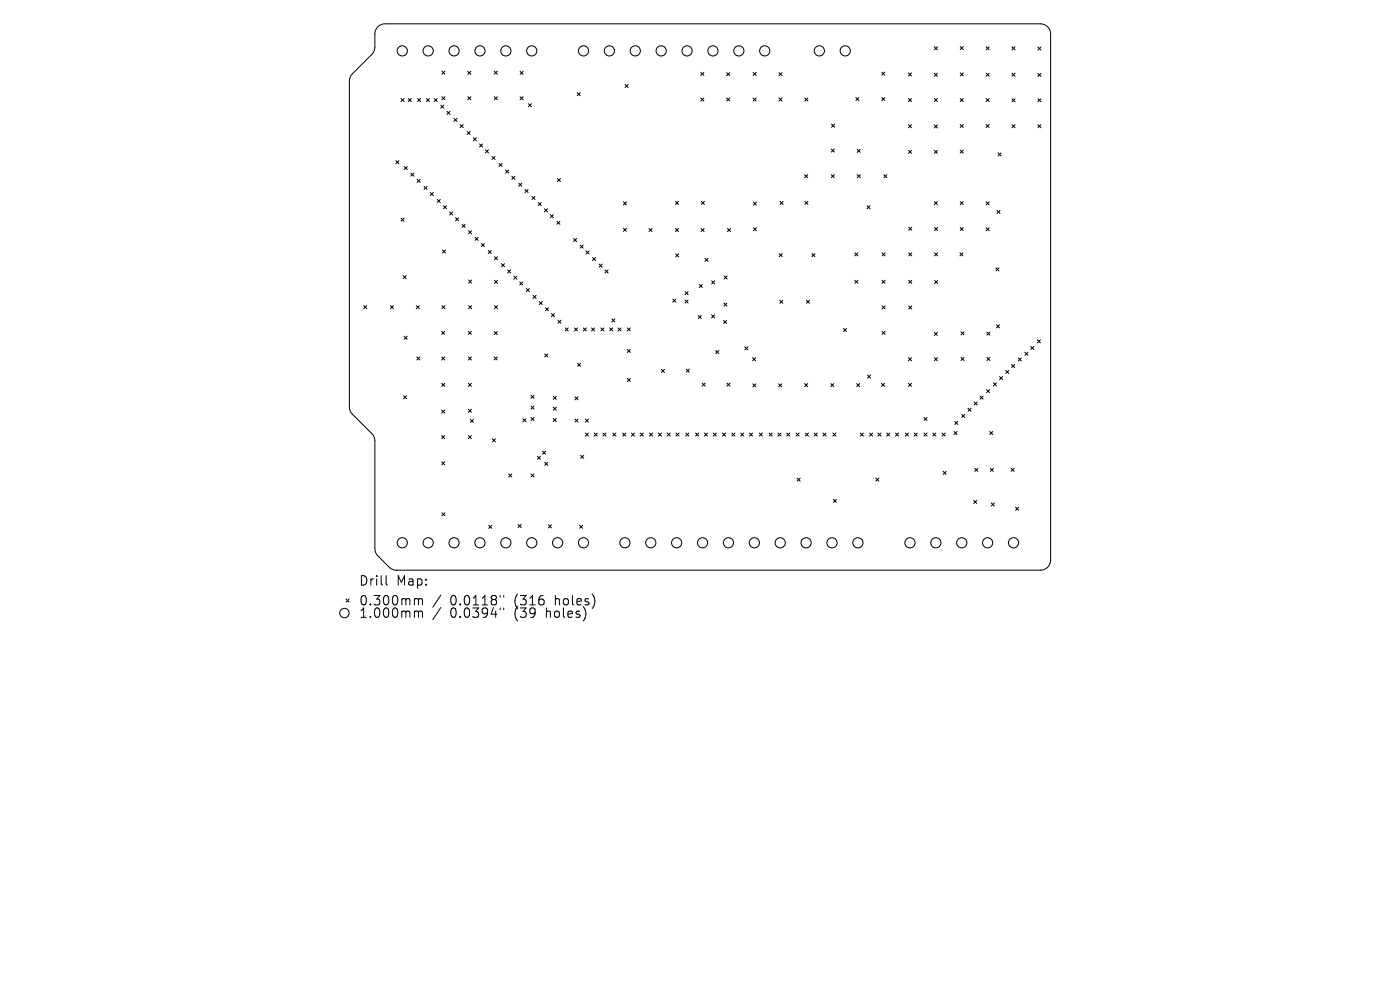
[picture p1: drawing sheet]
<svg xmlns="http://www.w3.org/2000/svg" width="297mm" height="210mm" viewBox="0 0 297 210" stroke-linecap="round" stroke-linejoin="round" font-family="sans-serif">
<defs><g id="words">
<g font-size="2.8">
<text x="76.1" y="124.5">Drill</text>
<text x="84.1" y="124.5">Map:</text>
<text x="76.1" y="128.7">0.300mm</text>
<text x="76.1" y="131.3">1.000mm</text>
<text x="95.5" y="128.7">0.0118&quot;</text>
<text x="95.5" y="131.3">0.0394&quot;</text>
<text x="109.2" y="128.7">(316</text>
<text x="109.2" y="131.3">(39</text>
<text x="116.1" y="131.3">holes)</text>
<text x="118" y="128.7">holes)</text>
</g>
</g></defs>
<g fill="none" stroke="#000" stroke-width=".21">
<path d="M80.2 5.7l.6-.4 .9-.2h139a2.16 2.16 0 0 1 2.2 2.1v111.6a2.16 2.16 0 0 1-2.2 2.2h-136.6l-.7-.2-.7-.4-2.7-2.6-.5-1.2v-23.6l-.6-1-4.3-4.3-.3-.6-.2-.8v-69.3l.5-1.2 4.6-4.7 .3-.9 .1-3.4zM81.9 122.1v1.7l.3 .3M88.2 127l.5 .1 .1 .2M88.2 129.6h.3l.3 .3M88.8 127.3l.3-.3 .4 .1 .1 1.2M88.8 127.3v1M88.8 129.9v1.1M88.8 129.9l.3-.3 .4 .1 .1 1.3M93.5 126.2l-1.7 2.6M93.5 128.9l-1.7 2.5M106.1 126.3v.4M106.1 129v.3"/>
<path d="M106.9 126.3v.4M106.9 129v.3"/>
</g>
<g fill="none" stroke="#000" stroke-width=".22">
<path d="M93.8 15.1l.6 .6M94.4 15.1l-.6 .6M99.2 15.1l.7 .7M99.9 15.1l-.7 .7M104.8 15.1l.7 .6M105.5 15.1l-.7 .6M110.3 15.1l.7 .7M111 15.1l-.7 .7M122.4 19.6l.7 .7M123.1 19.6l-.7 .7M132.6 17.9l.7 .7M133.3 17.9l-.7 .7"/>
<path d="M148.7 15.4l.6 .6M149.3 15.4l-.6 .6M154.2 15.4l.6 .7M154.8 15.4l-.6 .7M159.8 15.4l.6 .6M160.4 15.4l-.6 .6M165.3 15.4l.6 .7M165.9 15.4l-.6 .7M187.1 15.3l.6 .6M187.7 15.3l-.6 .6M192.7 15.5l.7 .6M193.4 15.5l-.7 .6"/>
<path d="M198.2 9.9l.7 .7M198.2 15.5l.7 .7M198.9 9.9l-.7 .7M198.9 15.5l-.7 .7M203.7 9.9l.7 .6M203.7 15.5l.7 .6M204.4 9.9l-.7 .6M204.4 15.5l-.7 .6M209.2 9.9l.6 .7M209.2 15.5l.6 .7M209.8 9.9l-.6 .7M209.8 15.5l-.6 .7"/>
<path d="M214.7 9.9l.6 .7M214.7 15.5l.6 .7M215.3 15.5l-.6 .7M215.3 9.9l-.6 .7M220.2 10l.6 .6M220.2 15.6l.6 .6M220.8 10l-.6 .6M220.8 15.6l-.6 .6M84 34.1l.6 .6M84.6 34.1l-.6 .6M85.1 20.9l.6 .7M85.7 20.9l-.6 .7"/>
<path d="M85.8 35.3l.6 .7M86.4 35.3l-.6 .7M86.6 20.9l.7 .7M87.2 36.7l.6 .7M87.3 20.9l-.7 .7M87.8 36.7l-.6 .7M88.5 38l.6 .7M88.6 20.9l.6 .7M89.1 38l-.6 .7M89.2 20.9l-.6 .7M90 39.5l.6 .7M90.5 20.9l.6 .7"/>
<path d="M90.6 39.5l-.6 .7M91.1 20.9l-.6 .7M92.1 20.9l.7 .7M92.8 20.9l-.7 .7M93.5 22.3l.7 .6M93.8 20.5l.6 .7M94.2 22.3l-.7 .6M94.4 20.5l-.6 .7M94.8 23.6l.7 .7M95.5 23.6l-.7 .7M96.3 25.1l.6 .6M96.9 25.1l-.6 .6"/>
<path d="M97.6 26.4l.7 .7M98.3 26.4l-.7 .7M99.1 27.9l.6 .6M99.2 20.5l.7 .7M99.7 27.9l-.6 .6M99.9 20.5l-.7 .7M100.4 29.2l.7 .7M101.1 29.2l-.7 .7M101.7 30.5l.7 .7M102.4 30.5l-.7 .7M103 31.8l.6 .6M103.6 31.8l-.6 .6"/>
<path d="M104.4 33.2l.6 .6M104.8 20.5l.7 .7M105 33.2l-.6 .6M105.5 20.5l-.7 .7M105.9 34.7l.6 .6M106.5 34.7l-.6 .6M107.3 36.1l.6 .6M107.9 36.1l-.6 .6M108.6 37.4l.6 .6M109.2 37.4l-.6 .6M110.1 38.9l.6 .6M110.3 20.5l.7 .7"/>
<path d="M110.7 38.9l-.6 .6M111 20.5l-.7 .7M112.1 22l.6 .7M112.7 22l-.6 .7M118.3 37.9l.6 .6M118.9 37.9l-.6 .6M148.7 20.8l.6 .6M149.3 20.8l-.6 .6M154.2 20.8l.6 .6M154.8 20.8l-.6 .6M159.8 20.8l.6 .6M160.4 20.8l-.6 .6"/>
<path d="M165.3 20.8l.6 .6M165.9 20.8l-.6 .6M170.7 37l.6 .7M170.8 20.8l.6 .6M171.3 37l-.6 .7M171.4 20.8l-.6 .6M176.4 31.6l.6 .7M176.4 37l.6 .7M176.4 26.3l.7 .7M177 31.6l-.6 .7M177 37l-.6 .7M177.1 26.3l-.7 .7"/>
<path d="M181.6 20.7l.6 .6M181.8 37l.7 .7M181.8 31.7l.7 .6M182.2 20.7l-.6 .6M182.5 31.7l-.7 .6M182.5 37l-.7 .7M187.1 20.7l.6 .6M187.5 37l.7 .7M187.7 20.7l-.6 .6M188.2 37l-.7 .7M192.7 20.9l.7 .7M192.7 26.5l.7 .6"/>
<path d="M192.7 31.9l.7 .6M193.4 20.9l-.7 .7M193.4 26.5l-.7 .6M193.4 31.9l-.7 .6M198.2 31.9l.7 .6M198.2 20.9l.7 .7M198.2 26.5l.7 .7M198.9 20.9l-.7 .7M198.9 26.5l-.7 .7M198.9 31.9l-.7 .6M203.7 31.8l.7 .7M203.7 26.4l.7 .6"/>
<path d="M203.7 20.9l.7 .7M204.4 31.8l-.7 .7M204.4 20.9l-.7 .7M204.4 26.4l-.7 .6M209.2 20.9l.6 .7M209.2 26.4l.6 .6M209.8 20.9l-.6 .7M209.8 26.4l-.6 .6M211.7 32.4l.7 .7M212.4 32.4l-.7 .7M214.7 21l.6 .6M214.7 26.5l.6 .6"/>
<path d="M215.3 26.5l-.6 .6M215.3 21l-.6 .6M220.2 26.5l.6 .6M220.2 21l.6 .6M220.8 21l-.6 .6M220.8 26.5l-.6 .6M85.1 46.3l.6 .6M85.5 58.5l.7 .6M85.7 46.3l-.6 .6M86.2 58.5l-.7 .6M91.3 40.8l.6 .7M91.9 40.8l-.6 .7"/>
<path d="M92.8 42.3l.6 .7M93.4 42.3l-.6 .7M93.9 53l.6 .7M94.1 43.6l.6 .7M94.5 53l-.6 .7M94.7 43.6l-.6 .7M95.4 45l.6 .6M96 45l-.6 .6M96.6 46.2l.7 .6M97.3 46.2l-.7 .6M98 47.6l.7 .6M98.7 47.6l-.7 .6"/>
<path d="M99.4 48.9l.6 .7M99.4 59.4l.7 .7M100 48.9l-.6 .7M100.1 59.4l-.7 .7M100.8 50.3l.6 .7M101.4 50.3l-.6 .7M102.1 51.7l.7 .6M102.8 51.7l-.7 .6M103.6 53.1l.6 .7M104.2 53.1l-.6 .7M104.9 54.5l.6 .6M104.9 59.5l.6 .6"/>
<path d="M105.5 54.5l-.6 .6M105.5 59.5l-.6 .6M106.4 55.9l.6 .7M107 55.9l-.6 .7M107.7 57.3l.6 .6M108.3 57.3l-.6 .6M109 58.6l.7 .6M109.7 58.6l-.7 .6M110.3 59.8l.6 .7M110.9 59.8l-.6 .7M111.4 40.2l.6 .6M112 40.2l-.6 .6"/>
<path d="M112.9 41.7l.6 .6M113.5 41.7l-.6 .6M114.2 43l.6 .6M114.8 43l-.6 .6M115.5 44.3l.6 .6M116.1 44.3l-.6 .6M116.7 45.5l.7 .7M117.4 45.5l-.7 .7M118.1 46.9l.7 .7M118.8 46.9l-.7 .7M121.7 50.6l.6 .6M122.3 50.6l-.6 .6"/>
<path d="M123.1 52l.6 .6M123.7 52l-.6 .6M124.3 53.2l.7 .7M125 53.2l-.7 .7M125.7 54.6l.7 .7M126.4 54.6l-.7 .7M127.1 56l.7 .7M127.8 56l-.7 .7M128.4 57.3l.6 .6M129 57.3l-.6 .6M132.3 42.8l.6 .7M132.3 48.4l.6 .7"/>
<path d="M132.9 42.8l-.6 .7M132.9 48.4l-.6 .7M137.7 48.5l.6 .6M138.3 48.5l-.6 .6M143.3 42.7l.6 .7M143.3 48.5l.6 .6M143.3 53.9l.7 .6M143.9 42.7l-.6 .7M143.9 48.5l-.6 .6M144 53.9l-.7 .6M148.7 48.5l.7 .6M148.8 42.7l.6 .7"/>
<path d="M149.4 48.5l-.7 .6M149.4 42.7l-.6 .7M149.6 54.8l.6 .6M150.2 54.8l-.6 .6M151 59.6l.6 .6M151.6 59.6l-.6 .6M153.6 58.5l.7 .7M154.3 58.5l-.7 .7M154.3 48.5l.7 .6M155 48.5l-.7 .6M159.8 42.9l.7 .6M159.8 48.3l.7 .7"/>
<path d="M160.5 42.9l-.7 .6M160.5 48.3l-.7 .7M165.3 53.8l.7 .6M165.5 42.7l.6 .7M166 53.8l-.7 .6M166.1 42.7l-.6 .7M170.8 42.7l.6 .7M171.4 42.7l-.6 .7M172.2 53.8l.7 .6M172.9 53.8l-.7 .6M181.4 53.6l.6 .7M181.4 59.5l.6 .6"/>
<path d="M182 53.6l-.6 .7M182 59.5l-.6 .6M183.9 43.6l.7 .7M184.6 43.6l-.7 .7M187.1 53.6l.7 .7M187.1 59.5l.7 .6M187.8 53.6l-.7 .7M187.8 59.5l-.7 .6M192.8 48.2l.6 .6M192.8 53.6l.6 .7M192.8 59.5l.6 .6M193.4 48.2l-.6 .6"/>
<path d="M193.4 53.6l-.6 .7M193.4 59.5l-.6 .6M198.2 42.8l.7 .6M198.3 48.3l.6 .6M198.3 53.6l.6 .7M198.3 59.5l.6 .7M198.9 42.8l-.7 .6M198.9 48.3l-.6 .6M198.9 53.6l-.6 .7M198.9 59.5l-.6 .7M203.6 53.6l.7 .7M203.7 42.8l.7 .6"/>
<path d="M203.7 48.3l.7 .6M204.3 53.6l-.7 .7M204.4 48.3l-.7 .6M204.4 42.8l-.7 .6M209.2 42.8l.6 .7M209.2 48.3l.6 .7M209.8 42.8l-.6 .7M209.8 48.3l-.6 .7M211.3 56.8l.6 .7M211.5 44.6l.7 .7M211.9 56.8l-.6 .7M212.2 44.6l-.7 .7"/>
<path d="M77.2 64.8l.6 .7M77.8 64.8l-.6 .7M82.8 64.8l.7 .7M83.5 64.8l-.7 .7M85.7 71.3l.7 .7M86.4 71.3l-.7 .7M88.3 64.8l.7 .7M88.4 75.7l.7 .7M89 64.8l-.7 .7M89.1 75.7l-.7 .7M93.7 75.7l.6 .7M93.7 70.3l.6 .6"/>
<path d="M93.8 64.8l.6 .7M94.3 70.3l-.6 .6M94.3 75.7l-.6 .7M94.4 64.8l-.6 .7M99.4 70.3l.6 .6M99.4 75.7l.6 .7M99.4 64.8l.7 .7M100 70.3l-.6 .6M100 75.7l-.6 .7M100.1 64.8l-.7 .7M104.8 70.3l.7 .7M104.8 75.7l.7 .7"/>
<path d="M104.9 64.8l.6 .7M105.5 70.3l-.7 .7M105.5 75.7l-.7 .7M105.5 64.8l-.6 .7M111.7 61.2l.6 .7M112.3 61.2l-.6 .7M113.1 62.6l.6 .7M113.7 62.6l-.6 .7M114.4 64l.7 .6M115.1 64l-.7 .6M115.6 75.1l.6 .6M115.7 65.3l.7 .6"/>
<path d="M116.2 75.1l-.6 .6M116.4 65.3l-.7 .6M117 66.5l.6 .7M117.6 66.5l-.6 .7M118.4 67.9l.6 .7M119 67.9l-.6 .7M119.9 69.6l.6 .6M120.5 69.6l-.6 .6M121.9 69.6l.6 .6M122.5 69.6l-.6 .6M122.5 77.1l.7 .6M123.2 77.1l-.7 .6"/>
<path d="M123.7 69.6l.7 .6M124.4 69.6l-.7 .6M125.5 69.6l.6 .6M126.1 69.6l-.6 .6M127.5 69.6l.6 .6M128.1 69.6l-.6 .6M129.3 69.6l.7 .6M129.8 67.7l.6 .6M130 69.6l-.7 .6M130.4 67.7l-.6 .6M131.1 69.6l.6 .6M131.7 69.6l-.6 .6"/>
<path d="M133.1 69.6l.6 .6M133.1 74.1l.6 .7M133.7 69.6l-.6 .6M133.7 74.1l-.6 .7M140.3 78.4l.7 .6M141 78.4l-.7 .6M142.7 63.5l.7 .6M143.4 63.5l-.7 .6M145.3 63.6l.7 .7M145.3 61.9l.7 .6M145.6 78.3l.6 .6M146 63.6l-.7 .7"/>
<path d="M146 61.9l-.7 .6M146.2 78.3l-.6 .6M148.1 66.9l.7 .7M148.3 60.3l.7 .7M148.8 66.9l-.7 .7M149 60.3l-.7 .7M151 66.8l.6 .6M151.6 66.8l-.6 .6M151.9 74.4l.6 .6M152.5 74.4l-.6 .6M153.5 68l.7 .6M153.6 64.3l.6 .6"/>
<path d="M154.2 68l-.7 .6M154.2 64.3l-.6 .6M158 73.6l.7 .6M158.7 73.6l-.7 .6M159.7 75.9l.6 .6M160.3 75.9l-.6 .6M165.4 63.7l.7 .6M166.1 63.7l-.7 .6M171.1 63.7l.6 .6M171.7 63.7l-.6 .6M178.9 69.7l.7 .6M179.6 69.7l-.7 .6"/>
<path d="M184 79.6l.7 .6M184.7 79.6l-.7 .6M187.1 64.9l.7 .6M187.1 70.3l.7 .6M187.8 64.9l-.7 .6M187.8 70.3l-.7 .6M192.7 75.9l.7 .6M192.8 64.9l.6 .6M193.4 75.9l-.7 .6M193.4 64.9l-.6 .6M198.2 70.5l.7 .6M198.2 75.9l.7 .6"/>
<path d="M198.9 75.9l-.7 .6M198.9 70.5l-.7 .6M203.9 75.8l.6 .7M203.9 70.4l.6 .6M204.5 70.4l-.6 .6M204.5 75.8l-.6 .7M209.4 70.4l.6 .7M209.4 75.8l.6 .7M210 70.4l-.6 .7M210 75.8l-.6 .7M211.4 68.9l.6 .7M212 68.9l-.6 .7"/>
<path d="M212.1 79.9l.6 .6M212.7 79.9l-.6 .6M213.4 78.6l.6 .6M214 78.6l-.6 .6M214.6 77.3l.7 .7M215.3 77.3l-.7 .7M216 75.9l.7 .7M216.7 75.9l-.7 .7M217.4 74.7l.7 .7M218.1 74.7l-.7 .7M218.7 73.5l.6 .6M219.3 73.5l-.6 .6"/>
<path d="M220.1 72.1l.6 .6M220.7 72.1l-.6 .6M85.6 84l.7 .6M86.3 84l-.7 .6M93.7 81.3l.6 .7M93.7 87l.6 .6M93.7 92.4l.6 .7M93.7 98l.6 .6M94.3 81.3l-.6 .7M94.3 87l-.6 .6M94.3 92.4l-.6 .7M94.3 98l-.6 .6"/>
<path d="M99.4 81.3l.6 .7M99.4 86.8l.6 .7M99.4 92.4l.6 .7M99.8 89l.6 .6M100 81.3l-.6 .7M100 86.8l-.6 .7M100 92.4l-.6 .7M100.4 89l-.6 .6M104.5 93.1l.6 .6M105.1 93.1l-.6 .6M110.9 88.8l.7 .7M111.6 88.8l-.7 .7"/>
<path d="M112.6 83.8l.7 .7M112.6 86.1l.7 .7M112.6 88.6l.7 .6M113.3 83.8l-.7 .7M113.3 86.1l-.7 .7M113.3 88.6l-.7 .6M114 96.8l.7 .6M114.7 96.8l-.7 .6M115.1 95.7l.7 .6M115.6 98.1l.6 .6M115.8 95.7l-.7 .6M116.2 98.1l-.6 .6"/>
<path d="M117.4 84.1l.6 .6M117.4 86.4l.6 .6M117.4 88.8l.6 .6M118 84.1l-.6 .6M118 86.4l-.6 .6M118 88.8l-.6 .6M122 84.2l.6 .6M122 88.9l.6 .6M122.6 84.2l-.6 .6M122.6 88.9l-.6 .6M123.2 96.6l.6 .6M123.8 96.6l-.6 .6"/>
<path d="M124.2 88.9l.6 .6M124.2 91.9l.6 .6M124.8 88.9l-.6 .6M124.8 91.9l-.6 .6M126 91.9l.7 .6M126.7 91.9l-.7 .6M127.9 91.9l.7 .6M128.6 91.9l-.7 .6M130 91.9l.6 .6M130.6 91.9l-.6 .6M132.1 91.9l.6 .6M132.7 91.9l-.6 .6"/>
<path d="M133.1 80.3l.6 .6M133.7 80.3l-.6 .6M134 91.9l.6 .6M134.6 91.9l-.6 .6M135.8 91.9l.7 .6M136.5 91.9l-.7 .6M137.8 91.9l.6 .6M138.4 91.9l-.6 .6M139.7 91.9l.6 .6M140.3 91.9l-.6 .6M141.5 91.9l.7 .6M142.2 91.9l-.7 .6"/>
<path d="M143.4 91.9l.6 .6M144 91.9l-.6 .6M145.5 91.9l.6 .6M146.1 91.9l-.6 .6M147.6 91.9l.6 .6M148.2 91.9l-.6 .6M148.9 81.3l.7 .6M149.4 91.9l.7 .6M149.6 81.3l-.7 .6M150.1 91.9l-.7 .6M151.3 91.9l.7 .6M152 91.9l-.7 .6"/>
<path d="M153.3 91.9l.6 .6M153.9 91.9l-.6 .6M154.2 81.3l.7 .6M154.9 81.3l-.7 .6M155.3 91.9l.6 .6M155.9 91.9l-.6 .6M157.1 91.9l.7 .6M157.8 91.9l-.7 .6M159 91.9l.6 .6M159.6 91.9l-.6 .6M159.7 81.4l.7 .7M160.4 81.4l-.7 .7"/>
<path d="M161.1 91.9l.6 .6M161.7 91.9l-.6 .6M163.2 91.9l.6 .6M163.8 91.9l-.6 .6M165 91.9l.7 .6M165.2 81.4l.7 .7M165.7 91.9l-.7 .6M165.9 81.4l-.7 .7M166.9 91.9l.7 .6M167.6 91.9l-.7 .6M168.9 91.9l.6 .6M169.5 91.9l-.6 .6"/>
<path d="M170.7 81.4l.6 .6M170.9 91.9l.6 .6M171.3 81.4l-.6 .6M171.5 91.9l-.6 .6M172.7 91.9l.7 .6M173.4 91.9l-.7 .6M174.6 91.9l.6 .6M175.2 91.9l-.6 .6M176.2 81.4l.7 .6M176.7 91.9l.6 .6M176.9 81.4l-.7 .6M177.3 91.9l-.6 .6"/>
<path d="M181.7 81.4l.7 .6M182.4 81.4l-.7 .6M182.5 91.9l.7 .6M183.2 91.9l-.7 .6M184.5 91.9l.6 .6M185.1 91.9l-.6 .6M186.2 91.9l.7 .6M186.9 91.9l-.7 .6M187 81.3l.7 .7M187.7 81.3l-.7 .7M188.1 91.9l.7 .6M188.8 91.9l-.7 .6"/>
<path d="M190 91.9l.6 .6M190.6 91.9l-.6 .6M192.1 91.9l.6 .6M192.7 91.9l-.6 .6M192.7 81.3l.7 .7M193.4 81.3l-.7 .7M193.9 91.9l.7 .6M194.6 91.9l-.7 .6M196 88.6l.7 .6M196 91.9l.7 .6M196.7 88.6l-.7 .6M196.7 91.9l-.7 .6"/>
<path d="M197.9 91.9l.6 .6M198.5 91.9l-.6 .6M199.9 91.9l.6 .6M200.1 100l.6 .6M200.5 91.9l-.6 .6M200.7 100l-.6 .6M202.4 91.5l.6 .7M202.5 89.4l.7 .6M203 91.5l-.6 .7M203.2 89.4l-.7 .6M204 87.9l.7 .7M204.7 87.9l-.7 .7"/>
<path d="M205.3 86.6l.7 .6M206 86.6l-.7 .6M206.7 85.3l.6 .6M206.8 99.3l.6 .7M207.3 85.3l-.6 .6M207.4 99.3l-.6 .7M207.9 84l.7 .7M208.6 84l-.7 .7M209.3 82.6l.7 .7M210 82.6l-.7 .7M210 91.5l.6 .7M210.1 99.3l.6 .7"/>
<path d="M210.6 91.5l-.6 .7M210.7 81.2l.7 .7M210.7 99.3l-.6 .7M211.4 81.2l-.7 .7M214.5 99.3l.6 .7M215.1 99.3l-.6 .7M93.8 108.8l.6 .6M94.4 108.8l-.6 .6M103.7 111.4l.6 .7M104.3 111.4l-.6 .7M107.9 100.5l.7 .7M108.6 100.5l-.7 .7"/>
<path d="M109.9 111.2l.7 .7M110.6 111.2l-.7 .7M112.6 100.5l.7 .7M113.3 100.5l-.7 .7M116.3 111.3l.7 .7M117 111.3l-.7 .7M123 111.4l.6 .7M123.6 111.4l-.6 .7M169.1 101.4l.7 .7M169.8 101.4l-.7 .7M176.8 105.9l.6 .7M177.4 105.9l-.6 .7"/>
<path d="M185.8 101.4l.6 .7M186.4 101.4l-.6 .7M206.6 106.1l.6 .7M207.2 106.1l-.6 .7M210.3 106.7l.6 .6M210.9 106.7l-.6 .6M215.5 107.6l.6 .6M216.1 107.6l-.6 .6M73.4 127.1l.7 .6M74.1 127.1l-.7 .6"/>
<circle cx="85.3" cy="10.8" r="1.08"/>
<circle cx="90.8" cy="10.8" r="1.08"/>
<circle cx="96.3" cy="10.8" r="1.08"/>
<circle cx="101.8" cy="10.8" r="1.08"/>
<circle cx="107.3" cy="10.8" r="1.08"/>
<circle cx="112.8" cy="10.8" r="1.08"/>
<circle cx="123.8" cy="10.8" r="1.08"/>
<circle cx="129.3" cy="10.8" r="1.08"/>
<circle cx="134.8" cy="10.8" r="1.08"/>
<circle cx="140.3" cy="10.8" r="1.08"/>
<circle cx="145.8" cy="10.8" r="1.08"/>
<circle cx="151.2" cy="10.8" r="1.08"/>
<circle cx="156.7" cy="10.8" r="1.08"/>
<circle cx="162.2" cy="10.8" r="1.08"/>
<circle cx="173.8" cy="10.8" r="1.08"/>
<circle cx="179.3" cy="10.8" r="1.08"/>
<circle cx="85.3" cy="115.1" r="1.08"/>
<circle cx="90.8" cy="115.1" r="1.08"/>
<circle cx="96.3" cy="115.1" r="1.08"/>
<circle cx="101.8" cy="115.1" r="1.08"/>
<circle cx="107.3" cy="115.1" r="1.08"/>
<circle cx="112.8" cy="115.1" r="1.08"/>
<circle cx="118.3" cy="115.1" r="1.08"/>
<circle cx="123.8" cy="115.1" r="1.08"/>
<circle cx="132.6" cy="115.1" r="1.08"/>
<circle cx="138.1" cy="115.1" r="1.08"/>
<circle cx="143.6" cy="115.1" r="1.08"/>
<circle cx="149" cy="115.1" r="1.08"/>
<circle cx="154.5" cy="115.1" r="1.08"/>
<circle cx="160" cy="115.1" r="1.08"/>
<circle cx="165.5" cy="115.1" r="1.08"/>
<circle cx="171" cy="115.1" r="1.08"/>
<circle cx="176.5" cy="115.1" r="1.08"/>
<circle cx="182" cy="115.1" r="1.08"/>
<circle cx="193" cy="115.1" r="1.08"/>
<circle cx="198.5" cy="115.1" r="1.08"/>
<circle cx="204" cy="115.1" r="1.08"/>
<circle cx="209.5" cy="115.1" r="1.08"/>
<circle cx="215" cy="115.1" r="1.08"/>
<circle cx="73.1" cy="130" r="1"/>
</g>
<use href="#words"/>
</svg>
